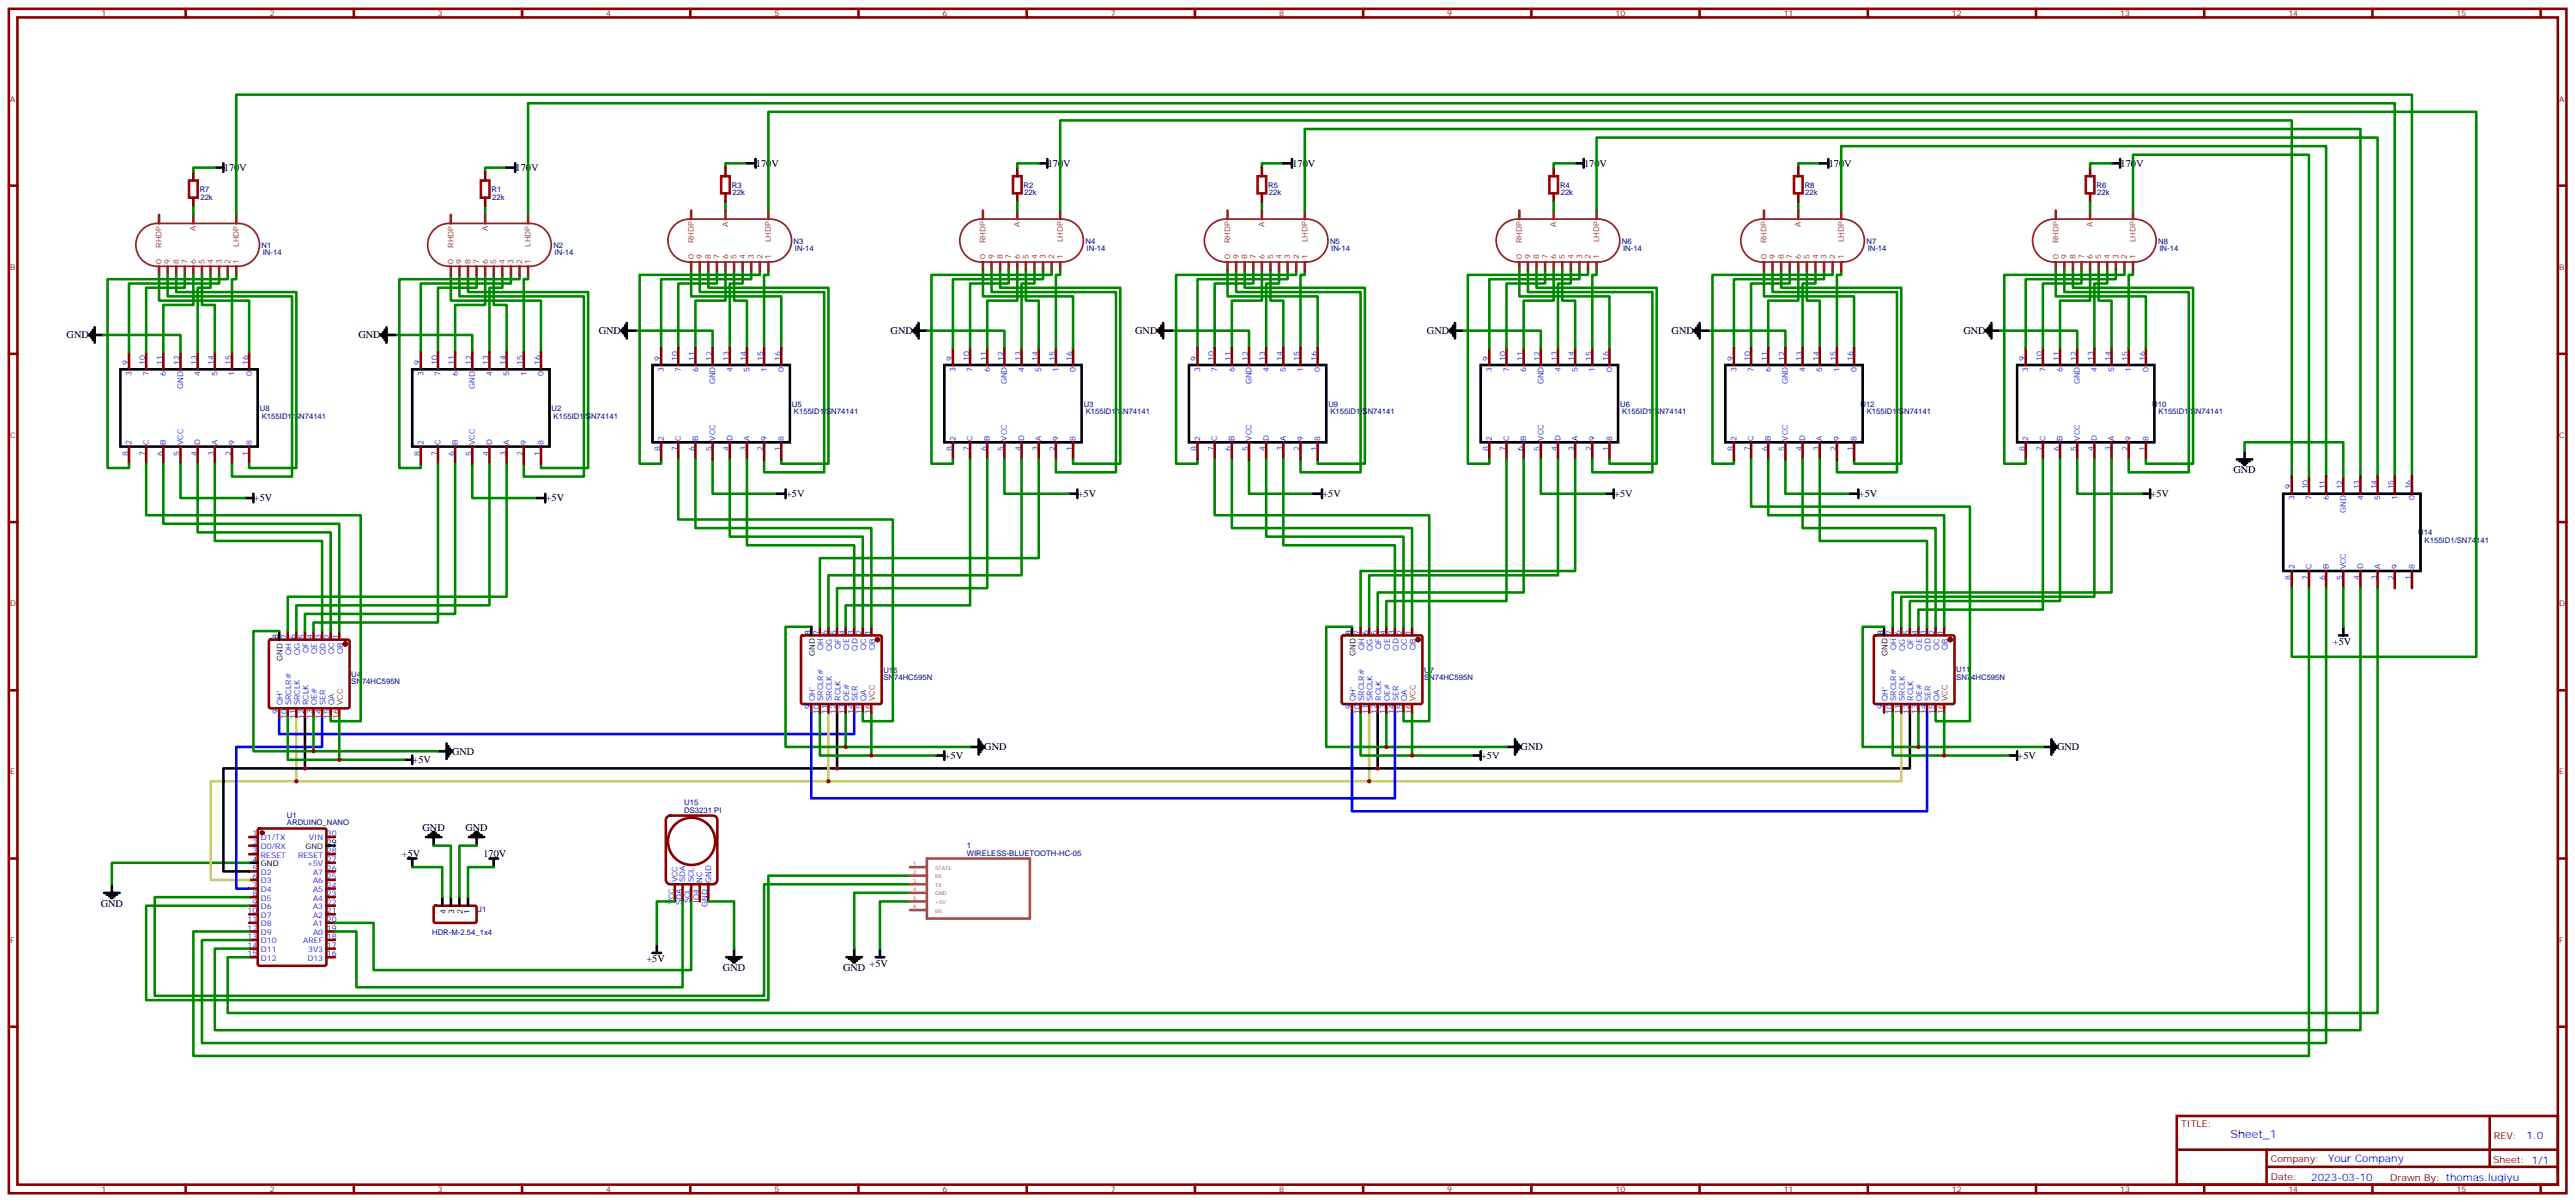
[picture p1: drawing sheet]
<svg xmlns="http://www.w3.org/2000/svg" width="1058mm" height="494mm" viewBox="0 0 1058 494" stroke-linecap="round" stroke-linejoin="round" font-family="sans-serif">
<defs><g id="words">
<text font-size="4.6" fill="#00f" x="916.8" y="467.7">Sheet_1</text>
<g font-size="4.2">
<text x="92" y="70.3">170V</text>
<text x="212" y="70.3">170V</text>
<text x="310.7" y="68.5">170V</text>
<text x="430.7" y="68.5">170V</text>
<text x="531.2" y="68.5">170V</text>
<text x="651.2" y="68.5">170V</text>
<text x="751.7" y="68.5">170V</text>
<text x="871.7" y="68.5">170V</text>
<text x="246.1" y="137.3">GND</text>
<text x="366.1" y="137.3">GND</text>
<text x="466.6" y="137.3">GND</text>
<text x="586.5" y="137.3">GND</text>
<text x="687.1" y="137.3">GND</text>
<text x="807" y="137.3">GND</text>
<text x="27.4" y="139.1">GND</text>
<text x="147.3" y="139.1">GND</text>
<text x="918" y="194.5">GND</text>
<text x="104.4" y="206.1">+5V</text>
<text x="224.3" y="206.1">+5V</text>
<text x="323.1" y="204.4">+5V</text>
<text x="443" y="204.4">+5V</text>
<text x="543.6" y="204.4">+5V</text>
<text x="663.5" y="204.4">+5V</text>
<text x="764.1" y="204.4">+5V</text>
<text x="884" y="204.4">+5V</text>
<text x="959" y="265">+5V</text>
<text x="185.8" y="310.2">GND</text>
<text x="388.3" y="312">+5V</text>
<text x="404.6" y="308.5">GND</text>
<text x="608.8" y="312">+5V</text>
<text x="625.1" y="308.5">GND</text>
<text x="829.3" y="312">+5V</text>
<text x="845.5" y="308.5">GND</text>
<text x="169.6" y="313.7">+5V</text>
<text x="173.7" y="341.6">GND</text>
<text x="191.3" y="341.6">GND</text>
<text x="165.2" y="352.2">+5V</text>
<text x="198.7" y="352.2">170V</text>
<text x="41.4" y="372.6">GND</text>
<text x="265.7" y="395.6">+5V</text>
<text x="297.1" y="399.1">GND</text>
<text x="346.5" y="399.1">GND</text>
<text x="357.4" y="397.3">+5V</text>
</g>
<g font-size="4.2" fill="#00f">
<text x="1038.5" y="468">1.0</text>
<text x="956.9" y="477.5">Your Company</text>
<text x="950" y="485.3">2023-03-10</text>
</g>
<g font-size="3.9" fill="#800">
<text x="896.5" y="463.3">TITLE:</text>
<text x="1025.1" y="468">REV:</text>
<text x="933.4" y="477.5">Company:</text>
<text x="1024.8" y="478.1">Sheet: 1/1</text>
<text x="933.4" y="485.2">Date:</text>
<text x="982.5" y="485.3">Drawn By: thomas.luqiyu</text>
</g>
<g font-size="3.2" fill="#800">
<text x="41.7" y="6.6">1</text>
<text x="110.9" y="6.6">2</text>
<text x="180" y="6.6">3</text>
<text x="249.2" y="6.6">4</text>
<text x="318.3" y="6.6">5</text>
<text x="387.5" y="6.6">6</text>
<text x="456.6" y="6.6">7</text>
<text x="525.7" y="6.6">8</text>
<text x="594.9" y="6.6">9</text>
<text x="664" y="6.6">10</text>
<text x="733.2" y="6.6">11</text>
<text x="802.3" y="6.6">12</text>
<text x="871.5" y="6.6">13</text>
<text x="940.6" y="6.6">14</text>
<text x="1009.8" y="6.6">15</text>
<text x="4.2" y="41.7">A</text>
<text x="1051.9" y="41.7">A</text>
<text x="4.2" y="110.9">B</text>
<text x="1051.9" y="110.9">B</text>
<text x="4.2" y="180">C</text>
<text x="1051.9" y="180">C</text>
<text x="4.2" y="249.2">D</text>
<text x="1051.9" y="249.2">D</text>
<text x="4.2" y="318.3">E</text>
<text x="1051.9" y="318.3">E</text>
<text x="4.2" y="387.5">F</text>
<text x="1051.9" y="387.5">F</text>
<text x="41.7" y="489.9">1</text>
<text x="110.9" y="489.9">2</text>
<text x="180" y="489.9">3</text>
<text x="249.2" y="489.9">4</text>
<text x="318.3" y="489.9">5</text>
<text x="387.5" y="489.9">6</text>
<text x="456.6" y="489.9">7</text>
<text x="525.7" y="489.9">8</text>
<text x="594.9" y="489.9">9</text>
<text x="664" y="489.9">10</text>
<text x="733.2" y="489.9">11</text>
<text x="802.3" y="489.9">12</text>
<text x="871.5" y="489.9">13</text>
<text x="940.6" y="489.9">14</text>
<text x="1009.8" y="489.9">15</text>
</g>
<g font-size="3.2" fill="#000080">
<text x="300.8" y="77.2">R3</text>
<text x="420.8" y="77.2">R2</text>
<text x="521.3" y="77.2">R5</text>
<text x="641.3" y="77.2">R4</text>
<text x="741.8" y="77.2">R8</text>
<text x="861.7" y="77.2">R6</text>
<text x="82.1" y="79">R7</text>
<text x="82.4" y="82.1">22k</text>
<text x="202" y="79">R1</text>
<text x="202.3" y="82.1">22k</text>
<text x="301.1" y="80.3">22k</text>
<text x="421" y="80.3">22k</text>
<text x="521.6" y="80.3">22k</text>
<text x="641.5" y="80.3">22k</text>
<text x="742.1" y="80.3">22k</text>
<text x="862" y="80.3">22k</text>
<text x="107.5" y="101.9">N1</text>
<text x="227.4" y="101.9">N2</text>
<text x="326.2" y="100.1">N3</text>
<text x="446.2" y="100.1">N4</text>
<text x="546.7" y="100.1">N5</text>
<text x="666.7" y="100.1">N6</text>
<text x="767.2" y="100.1">N7</text>
<text x="887.1" y="100.1">N8</text>
<text x="108" y="105">IN-14</text>
<text x="227.9" y="105">IN-14</text>
<text x="326.7" y="103.2">IN-14</text>
<text x="446.7" y="103.2">IN-14</text>
<text x="547.2" y="103.2">IN-14</text>
<text x="667.2" y="103.2">IN-14</text>
<text x="767.7" y="103.2">IN-14</text>
<text x="887.6" y="103.2">IN-14</text>
<text x="325.5" y="167.2">U5</text>
<text x="445.5" y="167.2">U3</text>
<text x="546" y="167.2">U9</text>
<text x="666" y="167.2">U6</text>
<text x="764.7" y="167.2">U12</text>
<text x="884.7" y="167.2">U10</text>
<text x="106.8" y="168.9">U8</text>
<text x="107.6" y="172">K155ID1/SN74141</text>
<text x="226.7" y="168.9">U2</text>
<text x="227.6" y="172">K155ID1/SN74141</text>
<text x="326.4" y="170.3">K155ID1/SN74141</text>
<text x="446.3" y="170.3">K155ID1/SN74141</text>
<text x="546.8" y="170.3">K155ID1/SN74141</text>
<text x="666.8" y="170.3">K155ID1/SN74141</text>
<text x="767.3" y="170.3">K155ID1/SN74141</text>
<text x="887.3" y="170.3">K155ID1/SN74141</text>
<text x="994" y="220.1">U14</text>
<text x="996.6" y="223.2">K155ID1/SN74141</text>
<text x="144.4" y="281.4">SN74HC595N</text>
<text x="144.4" y="278.2">U4</text>
<text x="363.1" y="279.6">SN74HC595N</text>
<text x="363.1" y="276.4">U16</text>
<text x="585.4" y="279.6">SN74HC595N</text>
<text x="585.4" y="276.4">U7</text>
<text x="804.1" y="279.6">SN74HC595N</text>
<text x="804.1" y="276.4">U11</text>
<text x="281.2" y="334.2">DS3231 PI</text>
<text x="281.3" y="331">U15</text>
<text x="118" y="339.2">ARDUINO_NANO</text>
<text x="118" y="336.1">U1</text>
<text x="397.4" y="351.8">WIRELESS-BLUETOOTH-HC-05</text>
<text x="397.4" y="348.7">1</text>
<text x="196.6" y="374.9">J1</text>
<text x="177.6" y="384.1">HDR-M-2.54_1x4</text>
</g>
<g font-size="3.2" fill="#8d2323">
<text x="80.5" y="95.1" transform="rotate(-90 80.5 95.1)">A</text>
<text x="200.5" y="95.1" transform="rotate(-90 200.5 95.1)">A</text>
<text x="299.3" y="93.3" transform="rotate(-90 299.3 93.3)">A</text>
<text x="419.2" y="93.3" transform="rotate(-90 419.2 93.3)">A</text>
<text x="519.7" y="93.3" transform="rotate(-90 519.7 93.3)">A</text>
<text x="639.7" y="93.3" transform="rotate(-90 639.7 93.3)">A</text>
<text x="740.2" y="93.3" transform="rotate(-90 740.2 93.3)">A</text>
<text x="860.2" y="93.3" transform="rotate(-90 860.2 93.3)">A</text>
<text x="66.4" y="101.8" transform="rotate(-90 66.4 101.8)">RHDP</text>
<text x="98.2" y="101.4" transform="rotate(-90 98.2 101.4)">LHDP</text>
<text x="186.4" y="101.8" transform="rotate(-90 186.4 101.8)">RHDP</text>
<text x="218.1" y="101.4" transform="rotate(-90 218.1 101.4)">LHDP</text>
<text x="285.2" y="100.1" transform="rotate(-90 285.2 100.1)">RHDP</text>
<text x="316.9" y="99.6" transform="rotate(-90 316.9 99.6)">LHDP</text>
<text x="405.1" y="100.1" transform="rotate(-90 405.1 100.1)">RHDP</text>
<text x="436.8" y="99.6" transform="rotate(-90 436.8 99.6)">LHDP</text>
<text x="505.6" y="100.1" transform="rotate(-90 505.6 100.1)">RHDP</text>
<text x="537.4" y="99.6" transform="rotate(-90 537.4 99.6)">LHDP</text>
<text x="625.6" y="100.1" transform="rotate(-90 625.6 100.1)">RHDP</text>
<text x="657.3" y="99.6" transform="rotate(-90 657.3 99.6)">LHDP</text>
<text x="726.1" y="100.1" transform="rotate(-90 726.1 100.1)">RHDP</text>
<text x="757.9" y="99.6" transform="rotate(-90 757.9 99.6)">LHDP</text>
<text x="846.1" y="100.1" transform="rotate(-90 846.1 100.1)">RHDP</text>
<text x="877.8" y="99.6" transform="rotate(-90 877.8 99.6)">LHDP</text>
<text x="285.2" y="106.6" transform="rotate(-90 285.2 106.6)">0</text>
<text x="288.7" y="106.6" transform="rotate(-90 288.7 106.6)">9</text>
<text x="292.2" y="106.6" transform="rotate(-90 292.2 106.6)">8</text>
<text x="295.7" y="106.6" transform="rotate(-90 295.7 106.6)">7</text>
<text x="299.3" y="106.6" transform="rotate(-90 299.3 106.6)">6</text>
<text x="302.8" y="106.6" transform="rotate(-90 302.8 106.6)">5</text>
<text x="306.3" y="106.6" transform="rotate(-90 306.3 106.6)">4</text>
<text x="309.8" y="106.6" transform="rotate(-90 309.8 106.6)">3</text>
<text x="313.4" y="106.6" transform="rotate(-90 313.4 106.6)">2</text>
<text x="316.9" y="106.6" transform="rotate(-90 316.9 106.6)">1</text>
<text x="405.1" y="106.6" transform="rotate(-90 405.1 106.6)">0</text>
<text x="408.6" y="106.6" transform="rotate(-90 408.6 106.6)">9</text>
<text x="412.2" y="106.6" transform="rotate(-90 412.2 106.6)">8</text>
<text x="415.7" y="106.6" transform="rotate(-90 415.7 106.6)">7</text>
<text x="419.2" y="106.6" transform="rotate(-90 419.2 106.6)">6</text>
<text x="422.7" y="106.6" transform="rotate(-90 422.7 106.6)">5</text>
<text x="426.3" y="106.6" transform="rotate(-90 426.3 106.6)">4</text>
<text x="429.8" y="106.6" transform="rotate(-90 429.8 106.6)">3</text>
<text x="433.3" y="106.6" transform="rotate(-90 433.3 106.6)">2</text>
<text x="436.8" y="106.6" transform="rotate(-90 436.8 106.6)">1</text>
<text x="505.6" y="106.6" transform="rotate(-90 505.6 106.6)">0</text>
<text x="509.2" y="106.6" transform="rotate(-90 509.2 106.6)">9</text>
<text x="512.7" y="106.6" transform="rotate(-90 512.7 106.6)">8</text>
<text x="516.2" y="106.6" transform="rotate(-90 516.2 106.6)">7</text>
<text x="519.7" y="106.6" transform="rotate(-90 519.7 106.6)">6</text>
<text x="523.3" y="106.6" transform="rotate(-90 523.3 106.6)">5</text>
<text x="526.8" y="106.6" transform="rotate(-90 526.8 106.6)">4</text>
<text x="530.3" y="106.6" transform="rotate(-90 530.3 106.6)">3</text>
<text x="533.9" y="106.6" transform="rotate(-90 533.9 106.6)">2</text>
<text x="537.4" y="106.6" transform="rotate(-90 537.4 106.6)">1</text>
<text x="625.6" y="106.6" transform="rotate(-90 625.6 106.6)">0</text>
<text x="629.1" y="106.6" transform="rotate(-90 629.1 106.6)">9</text>
<text x="632.6" y="106.6" transform="rotate(-90 632.6 106.6)">8</text>
<text x="636.2" y="106.6" transform="rotate(-90 636.2 106.6)">7</text>
<text x="639.7" y="106.6" transform="rotate(-90 639.7 106.6)">6</text>
<text x="643.2" y="106.6" transform="rotate(-90 643.2 106.6)">5</text>
<text x="646.7" y="106.6" transform="rotate(-90 646.7 106.6)">4</text>
<text x="650.3" y="106.6" transform="rotate(-90 650.3 106.6)">3</text>
<text x="653.8" y="106.6" transform="rotate(-90 653.8 106.6)">2</text>
<text x="657.3" y="106.6" transform="rotate(-90 657.3 106.6)">1</text>
<text x="726.1" y="106.6" transform="rotate(-90 726.1 106.6)">0</text>
<text x="729.7" y="106.6" transform="rotate(-90 729.7 106.6)">9</text>
<text x="733.2" y="106.6" transform="rotate(-90 733.2 106.6)">8</text>
<text x="736.7" y="106.6" transform="rotate(-90 736.7 106.6)">7</text>
<text x="740.2" y="106.6" transform="rotate(-90 740.2 106.6)">6</text>
<text x="743.8" y="106.6" transform="rotate(-90 743.8 106.6)">5</text>
<text x="747.3" y="106.6" transform="rotate(-90 747.3 106.6)">4</text>
<text x="750.8" y="106.6" transform="rotate(-90 750.8 106.6)">3</text>
<text x="754.3" y="106.6" transform="rotate(-90 754.3 106.6)">2</text>
<text x="757.9" y="106.6" transform="rotate(-90 757.9 106.6)">1</text>
<text x="846.1" y="106.6" transform="rotate(-90 846.1 106.6)">0</text>
<text x="849.6" y="106.6" transform="rotate(-90 849.6 106.6)">9</text>
<text x="853.1" y="106.6" transform="rotate(-90 853.1 106.6)">8</text>
<text x="856.7" y="106.6" transform="rotate(-90 856.7 106.6)">7</text>
<text x="860.2" y="106.6" transform="rotate(-90 860.2 106.6)">6</text>
<text x="863.7" y="106.6" transform="rotate(-90 863.7 106.6)">5</text>
<text x="867.2" y="106.6" transform="rotate(-90 867.2 106.6)">4</text>
<text x="870.8" y="106.6" transform="rotate(-90 870.8 106.6)">3</text>
<text x="874.3" y="106.6" transform="rotate(-90 874.3 106.6)">2</text>
<text x="877.8" y="106.6" transform="rotate(-90 877.8 106.6)">1</text>
<text x="66.4" y="108.4" transform="rotate(-90 66.4 108.4)">0</text>
<text x="70" y="108.4" transform="rotate(-90 70 108.4)">9</text>
<text x="73.5" y="108.4" transform="rotate(-90 73.5 108.4)">8</text>
<text x="77" y="108.4" transform="rotate(-90 77 108.4)">7</text>
<text x="80.5" y="108.4" transform="rotate(-90 80.5 108.4)">6</text>
<text x="84.1" y="108.4" transform="rotate(-90 84.1 108.4)">5</text>
<text x="87.6" y="108.4" transform="rotate(-90 87.6 108.4)">4</text>
<text x="91.1" y="108.4" transform="rotate(-90 91.1 108.4)">3</text>
<text x="94.7" y="108.4" transform="rotate(-90 94.7 108.4)">2</text>
<text x="98.2" y="108.4" transform="rotate(-90 98.2 108.4)">1</text>
<text x="186.4" y="108.4" transform="rotate(-90 186.4 108.4)">0</text>
<text x="189.9" y="108.4" transform="rotate(-90 189.9 108.4)">9</text>
<text x="193.4" y="108.4" transform="rotate(-90 193.4 108.4)">8</text>
<text x="197" y="108.4" transform="rotate(-90 197 108.4)">7</text>
<text x="200.5" y="108.4" transform="rotate(-90 200.5 108.4)">6</text>
<text x="204" y="108.4" transform="rotate(-90 204 108.4)">5</text>
<text x="207.5" y="108.4" transform="rotate(-90 207.5 108.4)">4</text>
<text x="211.1" y="108.4" transform="rotate(-90 211.1 108.4)">3</text>
<text x="214.6" y="108.4" transform="rotate(-90 214.6 108.4)">2</text>
<text x="218.1" y="108.4" transform="rotate(-90 218.1 108.4)">1</text>
</g>
<g font-size="3.2" fill="#00f">
<text x="271.4" y="148.3" transform="rotate(-90 271.4 148.3)">9</text>
<text x="278.4" y="148.3" transform="rotate(-90 278.4 148.3)">10</text>
<text x="285.5" y="148.3" transform="rotate(-90 285.5 148.3)">11</text>
<text x="292.6" y="148.3" transform="rotate(-90 292.6 148.3)">12</text>
<text x="299.6" y="148.3" transform="rotate(-90 299.6 148.3)">13</text>
<text x="306.7" y="148.3" transform="rotate(-90 306.7 148.3)">14</text>
<text x="313.7" y="148.3" transform="rotate(-90 313.7 148.3)">15</text>
<text x="320.8" y="148.3" transform="rotate(-90 320.8 148.3)">16</text>
<text x="391.3" y="148.3" transform="rotate(-90 391.3 148.3)">9</text>
<text x="398.4" y="148.3" transform="rotate(-90 398.4 148.3)">10</text>
<text x="405.4" y="148.3" transform="rotate(-90 405.4 148.3)">11</text>
<text x="412.5" y="148.3" transform="rotate(-90 412.5 148.3)">12</text>
<text x="419.6" y="148.3" transform="rotate(-90 419.6 148.3)">13</text>
<text x="426.6" y="148.3" transform="rotate(-90 426.6 148.3)">14</text>
<text x="433.7" y="148.3" transform="rotate(-90 433.7 148.3)">15</text>
<text x="440.7" y="148.3" transform="rotate(-90 440.7 148.3)">16</text>
<text x="491.9" y="148.3" transform="rotate(-90 491.9 148.3)">9</text>
<text x="498.9" y="148.3" transform="rotate(-90 498.9 148.3)">10</text>
<text x="506" y="148.3" transform="rotate(-90 506 148.3)">11</text>
<text x="513" y="148.3" transform="rotate(-90 513 148.3)">12</text>
<text x="520.1" y="148.3" transform="rotate(-90 520.1 148.3)">13</text>
<text x="527.2" y="148.3" transform="rotate(-90 527.2 148.3)">14</text>
<text x="534.2" y="148.3" transform="rotate(-90 534.2 148.3)">15</text>
<text x="541.3" y="148.3" transform="rotate(-90 541.3 148.3)">16</text>
<text x="611.8" y="148.3" transform="rotate(-90 611.8 148.3)">9</text>
<text x="618.9" y="148.3" transform="rotate(-90 618.9 148.3)">10</text>
<text x="625.9" y="148.3" transform="rotate(-90 625.9 148.3)">11</text>
<text x="633" y="148.3" transform="rotate(-90 633 148.3)">12</text>
<text x="640" y="148.3" transform="rotate(-90 640 148.3)">13</text>
<text x="647.1" y="148.3" transform="rotate(-90 647.1 148.3)">14</text>
<text x="654.2" y="148.3" transform="rotate(-90 654.2 148.3)">15</text>
<text x="661.2" y="148.3" transform="rotate(-90 661.2 148.3)">16</text>
<text x="712.4" y="148.3" transform="rotate(-90 712.4 148.3)">9</text>
<text x="719.4" y="148.3" transform="rotate(-90 719.4 148.3)">10</text>
<text x="726.5" y="148.3" transform="rotate(-90 726.5 148.3)">11</text>
<text x="733.5" y="148.3" transform="rotate(-90 733.5 148.3)">12</text>
<text x="740.6" y="148.3" transform="rotate(-90 740.6 148.3)">13</text>
<text x="747.6" y="148.3" transform="rotate(-90 747.6 148.3)">14</text>
<text x="754.7" y="148.3" transform="rotate(-90 754.7 148.3)">15</text>
<text x="761.8" y="148.3" transform="rotate(-90 761.8 148.3)">16</text>
<text x="832.3" y="148.3" transform="rotate(-90 832.3 148.3)">9</text>
<text x="839.4" y="148.3" transform="rotate(-90 839.4 148.3)">10</text>
<text x="846.4" y="148.3" transform="rotate(-90 846.4 148.3)">11</text>
<text x="853.5" y="148.3" transform="rotate(-90 853.5 148.3)">12</text>
<text x="860.5" y="148.3" transform="rotate(-90 860.5 148.3)">13</text>
<text x="867.6" y="148.3" transform="rotate(-90 867.6 148.3)">14</text>
<text x="874.6" y="148.3" transform="rotate(-90 874.6 148.3)">15</text>
<text x="881.7" y="148.3" transform="rotate(-90 881.7 148.3)">16</text>
<text x="52.7" y="150" transform="rotate(-90 52.7 150)">9</text>
<text x="54.1" y="154.5" transform="rotate(-90 54.1 154.5)">3</text>
<text x="59.7" y="150" transform="rotate(-90 59.7 150)">10</text>
<text x="61.1" y="154.5" transform="rotate(-90 61.1 154.5)">7</text>
<text x="66.8" y="150" transform="rotate(-90 66.8 150)">11</text>
<text x="68.2" y="154.5" transform="rotate(-90 68.2 154.5)">6</text>
<text x="73.8" y="150" transform="rotate(-90 73.8 150)">12</text>
<text x="80.9" y="150" transform="rotate(-90 80.9 150)">13</text>
<text x="82.3" y="154.5" transform="rotate(-90 82.3 154.5)">4</text>
<text x="87.9" y="150" transform="rotate(-90 87.9 150)">14</text>
<text x="89.4" y="154.5" transform="rotate(-90 89.4 154.5)">5</text>
<text x="95" y="150" transform="rotate(-90 95 150)">15</text>
<text x="96.4" y="154.5" transform="rotate(-90 96.4 154.5)">1</text>
<text x="102.1" y="150" transform="rotate(-90 102.1 150)">16</text>
<text x="103.5" y="154.5" transform="rotate(-90 103.5 154.5)">0</text>
<text x="172.6" y="150" transform="rotate(-90 172.6 150)">9</text>
<text x="174" y="154.5" transform="rotate(-90 174 154.5)">3</text>
<text x="179.7" y="150" transform="rotate(-90 179.7 150)">10</text>
<text x="181.1" y="154.5" transform="rotate(-90 181.1 154.5)">7</text>
<text x="186.7" y="150" transform="rotate(-90 186.7 150)">11</text>
<text x="188.1" y="154.5" transform="rotate(-90 188.1 154.5)">6</text>
<text x="193.8" y="150" transform="rotate(-90 193.8 150)">12</text>
<text x="200.8" y="150" transform="rotate(-90 200.8 150)">13</text>
<text x="202.2" y="154.5" transform="rotate(-90 202.2 154.5)">4</text>
<text x="207.9" y="150" transform="rotate(-90 207.9 150)">14</text>
<text x="209.3" y="154.5" transform="rotate(-90 209.3 154.5)">5</text>
<text x="214.9" y="150" transform="rotate(-90 214.9 150)">15</text>
<text x="216.4" y="154.5" transform="rotate(-90 216.4 154.5)">1</text>
<text x="222" y="150" transform="rotate(-90 222 150)">16</text>
<text x="223.4" y="154.5" transform="rotate(-90 223.4 154.5)">0</text>
<text x="272.8" y="152.8" transform="rotate(-90 272.8 152.8)">3</text>
<text x="279.9" y="152.8" transform="rotate(-90 279.9 152.8)">7</text>
<text x="286.9" y="152.8" transform="rotate(-90 286.9 152.8)">6</text>
<text x="301" y="152.8" transform="rotate(-90 301 152.8)">4</text>
<text x="308.1" y="152.8" transform="rotate(-90 308.1 152.8)">5</text>
<text x="315.1" y="152.8" transform="rotate(-90 315.1 152.8)">1</text>
<text x="322.2" y="152.8" transform="rotate(-90 322.2 152.8)">0</text>
<text x="392.7" y="152.8" transform="rotate(-90 392.7 152.8)">3</text>
<text x="399.8" y="152.8" transform="rotate(-90 399.8 152.8)">7</text>
<text x="406.9" y="152.8" transform="rotate(-90 406.9 152.8)">6</text>
<text x="421" y="152.8" transform="rotate(-90 421 152.8)">4</text>
<text x="428" y="152.8" transform="rotate(-90 428 152.8)">5</text>
<text x="435.1" y="152.8" transform="rotate(-90 435.1 152.8)">1</text>
<text x="442.1" y="152.8" transform="rotate(-90 442.1 152.8)">0</text>
<text x="493.3" y="152.8" transform="rotate(-90 493.3 152.8)">3</text>
<text x="500.3" y="152.8" transform="rotate(-90 500.3 152.8)">7</text>
<text x="507.4" y="152.8" transform="rotate(-90 507.4 152.8)">6</text>
<text x="521.5" y="152.8" transform="rotate(-90 521.5 152.8)">4</text>
<text x="528.6" y="152.8" transform="rotate(-90 528.6 152.8)">5</text>
<text x="535.6" y="152.8" transform="rotate(-90 535.6 152.8)">1</text>
<text x="542.7" y="152.8" transform="rotate(-90 542.7 152.8)">0</text>
<text x="613.2" y="152.8" transform="rotate(-90 613.2 152.8)">3</text>
<text x="620.3" y="152.8" transform="rotate(-90 620.3 152.8)">7</text>
<text x="627.3" y="152.8" transform="rotate(-90 627.3 152.8)">6</text>
<text x="641.5" y="152.8" transform="rotate(-90 641.5 152.8)">4</text>
<text x="648.5" y="152.8" transform="rotate(-90 648.5 152.8)">5</text>
<text x="655.6" y="152.8" transform="rotate(-90 655.6 152.8)">1</text>
<text x="662.6" y="152.8" transform="rotate(-90 662.6 152.8)">0</text>
<text x="713.8" y="152.8" transform="rotate(-90 713.8 152.8)">3</text>
<text x="720.8" y="152.8" transform="rotate(-90 720.8 152.8)">7</text>
<text x="727.9" y="152.8" transform="rotate(-90 727.9 152.8)">6</text>
<text x="742" y="152.8" transform="rotate(-90 742 152.8)">4</text>
<text x="749.1" y="152.8" transform="rotate(-90 749.1 152.8)">5</text>
<text x="756.1" y="152.8" transform="rotate(-90 756.1 152.8)">1</text>
<text x="763.2" y="152.8" transform="rotate(-90 763.2 152.8)">0</text>
<text x="833.7" y="152.8" transform="rotate(-90 833.7 152.8)">3</text>
<text x="840.8" y="152.8" transform="rotate(-90 840.8 152.8)">7</text>
<text x="847.8" y="152.8" transform="rotate(-90 847.8 152.8)">6</text>
<text x="861.9" y="152.8" transform="rotate(-90 861.9 152.8)">4</text>
<text x="869" y="152.8" transform="rotate(-90 869 152.8)">5</text>
<text x="876.1" y="152.8" transform="rotate(-90 876.1 152.8)">1</text>
<text x="883.1" y="152.8" transform="rotate(-90 883.1 152.8)">0</text>
<text x="75.2" y="159.8" transform="rotate(-90 75.2 159.8)">GND</text>
<text x="195.2" y="159.8" transform="rotate(-90 195.2 159.8)">GND</text>
<text x="294" y="158" transform="rotate(-90 294 158)">GND</text>
<text x="413.9" y="158" transform="rotate(-90 413.9 158)">GND</text>
<text x="514.5" y="158" transform="rotate(-90 514.5 158)">GND</text>
<text x="634.4" y="158" transform="rotate(-90 634.4 158)">GND</text>
<text x="734.9" y="158" transform="rotate(-90 734.9 158)">GND</text>
<text x="854.9" y="158" transform="rotate(-90 854.9 158)">GND</text>
<text x="54.1" y="182.8" transform="rotate(-90 54.1 182.8)">2</text>
<text x="61.1" y="182.8" transform="rotate(-90 61.1 182.8)">C</text>
<text x="68.2" y="182.8" transform="rotate(-90 68.2 182.8)">B</text>
<text x="75.2" y="182.8" transform="rotate(-90 75.2 182.8)">VCC</text>
<text x="82.3" y="182.8" transform="rotate(-90 82.3 182.8)">D</text>
<text x="89.4" y="182.8" transform="rotate(-90 89.4 182.8)">A</text>
<text x="96.4" y="182.8" transform="rotate(-90 96.4 182.8)">9</text>
<text x="103.5" y="182.8" transform="rotate(-90 103.5 182.8)">8</text>
<text x="174" y="182.8" transform="rotate(-90 174 182.8)">2</text>
<text x="181.1" y="182.8" transform="rotate(-90 181.1 182.8)">C</text>
<text x="188.1" y="182.8" transform="rotate(-90 188.1 182.8)">B</text>
<text x="195.2" y="182.8" transform="rotate(-90 195.2 182.8)">VCC</text>
<text x="202.2" y="182.8" transform="rotate(-90 202.2 182.8)">D</text>
<text x="209.3" y="182.8" transform="rotate(-90 209.3 182.8)">A</text>
<text x="216.4" y="182.8" transform="rotate(-90 216.4 182.8)">9</text>
<text x="223.4" y="182.8" transform="rotate(-90 223.4 182.8)">8</text>
<text x="271.4" y="185.6" transform="rotate(-90 271.4 185.6)">8</text>
<text x="272.8" y="181.1" transform="rotate(-90 272.8 181.1)">2</text>
<text x="278.4" y="185.6" transform="rotate(-90 278.4 185.6)">7</text>
<text x="279.9" y="181.1" transform="rotate(-90 279.9 181.1)">C</text>
<text x="285.5" y="185.6" transform="rotate(-90 285.5 185.6)">6</text>
<text x="286.9" y="181.1" transform="rotate(-90 286.9 181.1)">B</text>
<text x="292.6" y="185.6" transform="rotate(-90 292.6 185.6)">5</text>
<text x="294" y="181.1" transform="rotate(-90 294 181.1)">VCC</text>
<text x="299.6" y="185.6" transform="rotate(-90 299.6 185.6)">4</text>
<text x="301" y="181.1" transform="rotate(-90 301 181.1)">D</text>
<text x="306.7" y="185.6" transform="rotate(-90 306.7 185.6)">3</text>
<text x="308.1" y="181.1" transform="rotate(-90 308.1 181.1)">A</text>
<text x="313.7" y="185.6" transform="rotate(-90 313.7 185.6)">2</text>
<text x="315.1" y="181.1" transform="rotate(-90 315.1 181.1)">9</text>
<text x="320.8" y="185.6" transform="rotate(-90 320.8 185.6)">1</text>
<text x="322.2" y="181.1" transform="rotate(-90 322.2 181.1)">8</text>
<text x="391.3" y="185.6" transform="rotate(-90 391.3 185.6)">8</text>
<text x="392.7" y="181.1" transform="rotate(-90 392.7 181.1)">2</text>
<text x="398.4" y="185.6" transform="rotate(-90 398.4 185.6)">7</text>
<text x="399.8" y="181.1" transform="rotate(-90 399.8 181.1)">C</text>
<text x="405.4" y="185.6" transform="rotate(-90 405.4 185.6)">6</text>
<text x="406.9" y="181.1" transform="rotate(-90 406.9 181.1)">B</text>
<text x="412.5" y="185.6" transform="rotate(-90 412.5 185.6)">5</text>
<text x="413.9" y="181.1" transform="rotate(-90 413.9 181.1)">VCC</text>
<text x="419.6" y="185.6" transform="rotate(-90 419.6 185.6)">4</text>
<text x="421" y="181.1" transform="rotate(-90 421 181.1)">D</text>
<text x="426.6" y="185.6" transform="rotate(-90 426.6 185.6)">3</text>
<text x="428" y="181.1" transform="rotate(-90 428 181.1)">A</text>
<text x="433.7" y="185.6" transform="rotate(-90 433.7 185.6)">2</text>
<text x="435.1" y="181.1" transform="rotate(-90 435.1 181.1)">9</text>
<text x="440.7" y="185.6" transform="rotate(-90 440.7 185.6)">1</text>
<text x="442.1" y="181.1" transform="rotate(-90 442.1 181.1)">8</text>
<text x="491.9" y="185.6" transform="rotate(-90 491.9 185.6)">8</text>
<text x="493.3" y="181.1" transform="rotate(-90 493.3 181.1)">2</text>
<text x="498.9" y="185.6" transform="rotate(-90 498.9 185.6)">7</text>
<text x="500.3" y="181.1" transform="rotate(-90 500.3 181.1)">C</text>
<text x="506" y="185.6" transform="rotate(-90 506 185.6)">6</text>
<text x="507.4" y="181.1" transform="rotate(-90 507.4 181.1)">B</text>
<text x="513" y="185.6" transform="rotate(-90 513 185.6)">5</text>
<text x="514.5" y="181.1" transform="rotate(-90 514.5 181.1)">VCC</text>
<text x="520.1" y="185.6" transform="rotate(-90 520.1 185.6)">4</text>
<text x="521.5" y="181.1" transform="rotate(-90 521.5 181.1)">D</text>
<text x="527.2" y="185.6" transform="rotate(-90 527.2 185.6)">3</text>
<text x="528.6" y="181.1" transform="rotate(-90 528.6 181.1)">A</text>
<text x="534.2" y="185.6" transform="rotate(-90 534.2 185.6)">2</text>
<text x="535.6" y="181.1" transform="rotate(-90 535.6 181.1)">9</text>
<text x="541.3" y="185.6" transform="rotate(-90 541.3 185.6)">1</text>
<text x="542.7" y="181.1" transform="rotate(-90 542.7 181.1)">8</text>
<text x="611.8" y="185.6" transform="rotate(-90 611.8 185.6)">8</text>
<text x="613.2" y="181.1" transform="rotate(-90 613.2 181.1)">2</text>
<text x="618.9" y="185.6" transform="rotate(-90 618.9 185.6)">7</text>
<text x="620.3" y="181.1" transform="rotate(-90 620.3 181.1)">C</text>
<text x="625.9" y="185.6" transform="rotate(-90 625.9 185.6)">6</text>
<text x="627.3" y="181.1" transform="rotate(-90 627.3 181.1)">B</text>
<text x="633" y="185.6" transform="rotate(-90 633 185.6)">5</text>
<text x="634.4" y="181.1" transform="rotate(-90 634.4 181.1)">VCC</text>
<text x="640" y="185.6" transform="rotate(-90 640 185.6)">4</text>
<text x="641.5" y="181.1" transform="rotate(-90 641.5 181.1)">D</text>
<text x="647.1" y="185.6" transform="rotate(-90 647.1 185.6)">3</text>
<text x="648.5" y="181.1" transform="rotate(-90 648.5 181.1)">A</text>
<text x="654.2" y="185.6" transform="rotate(-90 654.2 185.6)">2</text>
<text x="655.6" y="181.1" transform="rotate(-90 655.6 181.1)">9</text>
<text x="661.2" y="185.6" transform="rotate(-90 661.2 185.6)">1</text>
<text x="662.6" y="181.1" transform="rotate(-90 662.6 181.1)">8</text>
<text x="712.4" y="185.6" transform="rotate(-90 712.4 185.6)">8</text>
<text x="713.8" y="181.1" transform="rotate(-90 713.8 181.1)">2</text>
<text x="719.4" y="185.6" transform="rotate(-90 719.4 185.6)">7</text>
<text x="720.8" y="181.1" transform="rotate(-90 720.8 181.1)">C</text>
<text x="726.5" y="185.6" transform="rotate(-90 726.5 185.6)">6</text>
<text x="727.9" y="181.1" transform="rotate(-90 727.9 181.1)">B</text>
<text x="733.5" y="185.6" transform="rotate(-90 733.5 185.6)">5</text>
<text x="734.9" y="181.1" transform="rotate(-90 734.9 181.1)">VCC</text>
<text x="740.6" y="185.6" transform="rotate(-90 740.6 185.6)">4</text>
<text x="742" y="181.1" transform="rotate(-90 742 181.1)">D</text>
<text x="747.6" y="185.6" transform="rotate(-90 747.6 185.6)">3</text>
<text x="749.1" y="181.1" transform="rotate(-90 749.1 181.1)">A</text>
<text x="754.7" y="185.6" transform="rotate(-90 754.7 185.6)">2</text>
<text x="756.1" y="181.1" transform="rotate(-90 756.1 181.1)">9</text>
<text x="761.8" y="185.6" transform="rotate(-90 761.8 185.6)">1</text>
<text x="763.2" y="181.1" transform="rotate(-90 763.2 181.1)">8</text>
<text x="832.3" y="185.6" transform="rotate(-90 832.3 185.6)">8</text>
<text x="833.7" y="181.1" transform="rotate(-90 833.7 181.1)">2</text>
<text x="839.4" y="185.6" transform="rotate(-90 839.4 185.6)">7</text>
<text x="840.8" y="181.1" transform="rotate(-90 840.8 181.1)">C</text>
<text x="846.4" y="185.6" transform="rotate(-90 846.4 185.6)">6</text>
<text x="847.8" y="181.1" transform="rotate(-90 847.8 181.1)">B</text>
<text x="853.5" y="185.6" transform="rotate(-90 853.5 185.6)">5</text>
<text x="854.9" y="181.1" transform="rotate(-90 854.9 181.1)">VCC</text>
<text x="860.5" y="185.6" transform="rotate(-90 860.5 185.6)">4</text>
<text x="861.9" y="181.1" transform="rotate(-90 861.9 181.1)">D</text>
<text x="867.6" y="185.6" transform="rotate(-90 867.6 185.6)">3</text>
<text x="869" y="181.1" transform="rotate(-90 869 181.1)">A</text>
<text x="874.6" y="185.6" transform="rotate(-90 874.6 185.6)">2</text>
<text x="876.1" y="181.1" transform="rotate(-90 876.1 181.1)">9</text>
<text x="881.7" y="185.6" transform="rotate(-90 881.7 185.6)">1</text>
<text x="883.1" y="181.1" transform="rotate(-90 883.1 181.1)">8</text>
<text x="52.7" y="187.3" transform="rotate(-90 52.7 187.3)">8</text>
<text x="59.7" y="187.3" transform="rotate(-90 59.7 187.3)">7</text>
<text x="66.8" y="187.3" transform="rotate(-90 66.8 187.3)">6</text>
<text x="73.8" y="187.3" transform="rotate(-90 73.8 187.3)">5</text>
<text x="80.9" y="187.3" transform="rotate(-90 80.9 187.3)">4</text>
<text x="87.9" y="187.3" transform="rotate(-90 87.9 187.3)">3</text>
<text x="95" y="187.3" transform="rotate(-90 95 187.3)">2</text>
<text x="102.1" y="187.3" transform="rotate(-90 102.1 187.3)">1</text>
<text x="172.6" y="187.3" transform="rotate(-90 172.6 187.3)">8</text>
<text x="179.7" y="187.3" transform="rotate(-90 179.7 187.3)">7</text>
<text x="186.7" y="187.3" transform="rotate(-90 186.7 187.3)">6</text>
<text x="193.8" y="187.3" transform="rotate(-90 193.8 187.3)">5</text>
<text x="200.8" y="187.3" transform="rotate(-90 200.8 187.3)">4</text>
<text x="207.9" y="187.3" transform="rotate(-90 207.9 187.3)">3</text>
<text x="214.9" y="187.3" transform="rotate(-90 214.9 187.3)">2</text>
<text x="222" y="187.3" transform="rotate(-90 222 187.3)">1</text>
<text x="941.7" y="201.2" transform="rotate(-90 941.7 201.2)">9</text>
<text x="948.7" y="201.2" transform="rotate(-90 948.7 201.2)">10</text>
<text x="955.8" y="201.2" transform="rotate(-90 955.8 201.2)">11</text>
<text x="962.8" y="201.2" transform="rotate(-90 962.8 201.2)">12</text>
<text x="969.9" y="201.2" transform="rotate(-90 969.9 201.2)">13</text>
<text x="976.9" y="201.2" transform="rotate(-90 976.9 201.2)">14</text>
<text x="984" y="201.2" transform="rotate(-90 984 201.2)">15</text>
<text x="991.1" y="201.2" transform="rotate(-90 991.1 201.2)">16</text>
<text x="943.1" y="205.7" transform="rotate(-90 943.1 205.7)">3</text>
<text x="950.1" y="205.7" transform="rotate(-90 950.1 205.7)">7</text>
<text x="957.2" y="205.7" transform="rotate(-90 957.2 205.7)">6</text>
<text x="971.3" y="205.7" transform="rotate(-90 971.3 205.7)">4</text>
<text x="978.4" y="205.7" transform="rotate(-90 978.4 205.7)">5</text>
<text x="985.4" y="205.7" transform="rotate(-90 985.4 205.7)">1</text>
<text x="992.5" y="205.7" transform="rotate(-90 992.5 205.7)">0</text>
<text x="964.2" y="210.9" transform="rotate(-90 964.2 210.9)">GND</text>
<text x="943.1" y="234" transform="rotate(-90 943.1 234)">2</text>
<text x="950.1" y="234" transform="rotate(-90 950.1 234)">C</text>
<text x="957.2" y="234" transform="rotate(-90 957.2 234)">B</text>
<text x="964.2" y="234" transform="rotate(-90 964.2 234)">VCC</text>
<text x="971.3" y="234" transform="rotate(-90 971.3 234)">D</text>
<text x="978.4" y="234" transform="rotate(-90 978.4 234)">A</text>
<text x="985.4" y="234" transform="rotate(-90 985.4 234)">9</text>
<text x="992.5" y="234" transform="rotate(-90 992.5 234)">8</text>
<text x="941.7" y="238.5" transform="rotate(-90 941.7 238.5)">8</text>
<text x="948.7" y="238.5" transform="rotate(-90 948.7 238.5)">7</text>
<text x="955.8" y="238.5" transform="rotate(-90 955.8 238.5)">6</text>
<text x="962.8" y="238.5" transform="rotate(-90 962.8 238.5)">5</text>
<text x="969.9" y="238.5" transform="rotate(-90 969.9 238.5)">4</text>
<text x="976.9" y="238.5" transform="rotate(-90 976.9 238.5)">3</text>
<text x="984" y="238.5" transform="rotate(-90 984 238.5)">2</text>
<text x="991.1" y="238.5" transform="rotate(-90 991.1 238.5)">1</text>
<text x="117.9" y="262.7" transform="rotate(-90 117.9 262.7)">7</text>
<text x="121.5" y="262.7" transform="rotate(-90 121.5 262.7)">6</text>
<text x="125" y="262.7" transform="rotate(-90 125 262.7)">5</text>
<text x="128.5" y="262.7" transform="rotate(-90 128.5 262.7)">4</text>
<text x="132" y="262.7" transform="rotate(-90 132 262.7)">3</text>
<text x="135.6" y="262.7" transform="rotate(-90 135.6 262.7)">2</text>
<text x="139.1" y="262.7" transform="rotate(-90 139.1 262.7)">1</text>
<text x="336.7" y="261" transform="rotate(-90 336.7 261)">7</text>
<text x="340.2" y="261" transform="rotate(-90 340.2 261)">6</text>
<text x="343.7" y="261" transform="rotate(-90 343.7 261)">5</text>
<text x="347.2" y="261" transform="rotate(-90 347.2 261)">4</text>
<text x="350.8" y="261" transform="rotate(-90 350.8 261)">3</text>
<text x="354.3" y="261" transform="rotate(-90 354.3 261)">2</text>
<text x="357.8" y="261" transform="rotate(-90 357.8 261)">1</text>
<text x="558.9" y="261" transform="rotate(-90 558.9 261)">7</text>
<text x="562.4" y="261" transform="rotate(-90 562.4 261)">6</text>
<text x="566" y="261" transform="rotate(-90 566 261)">5</text>
<text x="569.5" y="261" transform="rotate(-90 569.5 261)">4</text>
<text x="573" y="261" transform="rotate(-90 573 261)">3</text>
<text x="576.5" y="261" transform="rotate(-90 576.5 261)">2</text>
<text x="580.1" y="261" transform="rotate(-90 580.1 261)">1</text>
<text x="777.6" y="261" transform="rotate(-90 777.6 261)">7</text>
<text x="781.2" y="261" transform="rotate(-90 781.2 261)">6</text>
<text x="784.7" y="261" transform="rotate(-90 784.7 261)">5</text>
<text x="788.2" y="261" transform="rotate(-90 788.2 261)">4</text>
<text x="791.7" y="261" transform="rotate(-90 791.7 261)">3</text>
<text x="795.3" y="261" transform="rotate(-90 795.3 261)">2</text>
<text x="798.8" y="261" transform="rotate(-90 798.8 261)">1</text>
<text x="119.7" y="269.1" transform="rotate(-90 119.7 269.1)">QH</text>
<text x="123.2" y="269.2" transform="rotate(-90 123.2 269.2)">QG</text>
<text x="126.8" y="268.6" transform="rotate(-90 126.8 268.6)">QF</text>
<text x="130.3" y="268.7" transform="rotate(-90 130.3 268.7)">QE</text>
<text x="133.8" y="269.2" transform="rotate(-90 133.8 269.2)">QD</text>
<text x="137.3" y="268.9" transform="rotate(-90 137.3 268.9)">QC</text>
<text x="140.9" y="268.9" transform="rotate(-90 140.9 268.9)">QB</text>
<text x="338.4" y="267.3" transform="rotate(-90 338.4 267.3)">QH</text>
<text x="341.9" y="267.4" transform="rotate(-90 341.9 267.4)">QG</text>
<text x="345.5" y="266.8" transform="rotate(-90 345.5 266.8)">QF</text>
<text x="349" y="267" transform="rotate(-90 349 267)">QE</text>
<text x="352.5" y="267.4" transform="rotate(-90 352.5 267.4)">QD</text>
<text x="356.1" y="267.2" transform="rotate(-90 356.1 267.2)">QC</text>
<text x="359.6" y="267.1" transform="rotate(-90 359.6 267.1)">QB</text>
<text x="560.7" y="267.3" transform="rotate(-90 560.7 267.3)">QH</text>
<text x="564.2" y="267.4" transform="rotate(-90 564.2 267.4)">QG</text>
<text x="567.7" y="266.8" transform="rotate(-90 567.7 266.8)">QF</text>
<text x="571.3" y="267" transform="rotate(-90 571.3 267)">QE</text>
<text x="574.8" y="267.4" transform="rotate(-90 574.8 267.4)">QD</text>
<text x="578.3" y="267.2" transform="rotate(-90 578.3 267.2)">QC</text>
<text x="581.8" y="267.1" transform="rotate(-90 581.8 267.1)">QB</text>
<text x="779.4" y="267.3" transform="rotate(-90 779.4 267.3)">QH</text>
<text x="782.9" y="267.4" transform="rotate(-90 782.9 267.4)">QG</text>
<text x="786.4" y="266.8" transform="rotate(-90 786.4 266.8)">QF</text>
<text x="790" y="267" transform="rotate(-90 790 267)">QE</text>
<text x="793.5" y="267.4" transform="rotate(-90 793.5 267.4)">QD</text>
<text x="797" y="267.2" transform="rotate(-90 797 267.2)">QC</text>
<text x="800.6" y="267.1" transform="rotate(-90 800.6 267.1)">QB</text>
<text x="114.4" y="293.3" transform="rotate(-90 114.4 293.3)">9</text>
<text x="116.2" y="289.8" transform="rotate(-90 116.2 289.8)">QH'</text>
<text x="119.7" y="289.8" transform="rotate(-90 119.7 289.8)">SRCLR#</text>
<text x="123.2" y="289.8" transform="rotate(-90 123.2 289.8)">SRCLK</text>
<text x="126.8" y="289.8" transform="rotate(-90 126.8 289.8)">RCLK</text>
<text x="130.3" y="289.8" transform="rotate(-90 130.3 289.8)">OE#</text>
<text x="133.8" y="289.8" transform="rotate(-90 133.8 289.8)">SER</text>
<text x="137.3" y="289.8" transform="rotate(-90 137.3 289.8)">QA</text>
<text x="333.1" y="291.6" transform="rotate(-90 333.1 291.6)">9</text>
<text x="334.9" y="288.1" transform="rotate(-90 334.9 288.1)">QH'</text>
<text x="336.7" y="293.6" transform="rotate(-90 336.7 293.6)">10</text>
<text x="338.4" y="288.1" transform="rotate(-90 338.4 288.1)">SRCLR#</text>
<text x="340.2" y="293.6" transform="rotate(-90 340.2 293.6)">11</text>
<text x="341.9" y="288.1" transform="rotate(-90 341.9 288.1)">SRCLK</text>
<text x="343.7" y="293.6" transform="rotate(-90 343.7 293.6)">12</text>
<text x="345.5" y="288.1" transform="rotate(-90 345.5 288.1)">RCLK</text>
<text x="347.2" y="293.6" transform="rotate(-90 347.2 293.6)">13</text>
<text x="349" y="288.1" transform="rotate(-90 349 288.1)">OE#</text>
<text x="350.8" y="293.6" transform="rotate(-90 350.8 293.6)">14</text>
<text x="352.5" y="288.1" transform="rotate(-90 352.5 288.1)">SER</text>
<text x="354.3" y="293.6" transform="rotate(-90 354.3 293.6)">15</text>
<text x="356.1" y="288.1" transform="rotate(-90 356.1 288.1)">QA</text>
<text x="555.4" y="291.6" transform="rotate(-90 555.4 291.6)">9</text>
<text x="557.1" y="288.1" transform="rotate(-90 557.1 288.1)">QH'</text>
<text x="558.9" y="293.6" transform="rotate(-90 558.9 293.6)">10</text>
<text x="560.7" y="288.1" transform="rotate(-90 560.7 288.1)">SRCLR#</text>
<text x="562.4" y="293.6" transform="rotate(-90 562.4 293.6)">11</text>
<text x="564.2" y="288.1" transform="rotate(-90 564.2 288.1)">SRCLK</text>
<text x="566" y="293.6" transform="rotate(-90 566 293.6)">12</text>
<text x="567.7" y="288.1" transform="rotate(-90 567.7 288.1)">RCLK</text>
<text x="569.5" y="293.6" transform="rotate(-90 569.5 293.6)">13</text>
<text x="571.3" y="288.1" transform="rotate(-90 571.3 288.1)">OE#</text>
<text x="573" y="293.6" transform="rotate(-90 573 293.6)">14</text>
<text x="574.8" y="288.1" transform="rotate(-90 574.8 288.1)">SER</text>
<text x="576.5" y="293.6" transform="rotate(-90 576.5 293.6)">15</text>
<text x="578.3" y="288.1" transform="rotate(-90 578.3 288.1)">QA</text>
<text x="774.1" y="291.6" transform="rotate(-90 774.1 291.6)">9</text>
<text x="775.9" y="288.1" transform="rotate(-90 775.9 288.1)">QH'</text>
<text x="777.6" y="293.6" transform="rotate(-90 777.6 293.6)">10</text>
<text x="779.4" y="288.1" transform="rotate(-90 779.4 288.1)">SRCLR#</text>
<text x="781.2" y="293.6" transform="rotate(-90 781.2 293.6)">11</text>
<text x="782.9" y="288.1" transform="rotate(-90 782.9 288.1)">SRCLK</text>
<text x="784.7" y="293.6" transform="rotate(-90 784.7 293.6)">12</text>
<text x="786.4" y="288.1" transform="rotate(-90 786.4 288.1)">RCLK</text>
<text x="788.2" y="293.6" transform="rotate(-90 788.2 293.6)">13</text>
<text x="790" y="288.1" transform="rotate(-90 790 288.1)">OE#</text>
<text x="791.7" y="293.6" transform="rotate(-90 791.7 293.6)">14</text>
<text x="793.5" y="288.1" transform="rotate(-90 793.5 288.1)">SER</text>
<text x="795.3" y="293.6" transform="rotate(-90 795.3 293.6)">15</text>
<text x="797" y="288.1" transform="rotate(-90 797 288.1)">QA</text>
<text x="117.9" y="295.4" transform="rotate(-90 117.9 295.4)">10</text>
<text x="121.5" y="295.4" transform="rotate(-90 121.5 295.4)">11</text>
<text x="125" y="295.4" transform="rotate(-90 125 295.4)">12</text>
<text x="128.5" y="295.4" transform="rotate(-90 128.5 295.4)">13</text>
<text x="132" y="295.4" transform="rotate(-90 132 295.4)">14</text>
<text x="135.6" y="295.4" transform="rotate(-90 135.6 295.4)">15</text>
<text x="103.7" y="343.7">1</text>
<text x="103.7" y="347.2">2</text>
<text x="107.2" y="345.5">D1/TX</text>
<text x="127" y="345.5">VIN</text>
<text x="134.3" y="343.7">30</text>
<text x="103.7" y="350.8">3</text>
<text x="107.2" y="349">D0/RX</text>
<text x="107.2" y="352.5">RESET</text>
<text x="122.5" y="352.5">RESET</text>
<text x="134.3" y="350.8">28</text>
<text x="103.7" y="357.8">5</text>
<text x="107.2" y="359.6">D2</text>
<text x="126.1" y="356.1">+5V</text>
<text x="128.7" y="359.6">A7</text>
<text x="134.3" y="357.8">26</text>
<text x="134.3" y="354.3">27</text>
<text x="103.7" y="361.4">6</text>
<text x="103.7" y="364.9">7</text>
<text x="107.2" y="363.1">D3</text>
<text x="128.7" y="363.1">A6</text>
<text x="134.3" y="364.9">24</text>
<text x="134.3" y="361.4">25</text>
<text x="278.5" y="362.7" transform="rotate(-90 278.5 362.7)">VCC</text>
<text x="281.6" y="362.7" transform="rotate(-90 281.6 362.7)">SDA</text>
<text x="285.2" y="362.7" transform="rotate(-90 285.2 362.7)">SCL</text>
<text x="288.7" y="362.9" transform="rotate(-90 288.7 362.9)">NC</text>
<text x="292.3" y="362.9" transform="rotate(-90 292.3 362.9)">GND</text>
<text x="103.7" y="368.4">8</text>
<text x="103.7" y="371.9">9</text>
<text x="107.2" y="366.6">D4</text>
<text x="107.2" y="370.2">D5</text>
<text x="128.7" y="370.2">A4</text>
<text x="128.7" y="366.6">A5</text>
<text x="134.3" y="371.9">22</text>
<text x="134.3" y="368.4">23</text>
<text x="277" y="371.7" transform="rotate(-90 277 371.7)">VCC</text>
<text x="280.2" y="371.9" transform="rotate(-90 280.2 371.9)">SDA</text>
<text x="283.7" y="371.3" transform="rotate(-90 283.7 371.3)">SCL</text>
<text x="287.3" y="371.2" transform="rotate(-90 287.3 371.2)">IO4</text>
<text x="101.7" y="375.5">10</text>
<text x="107.2" y="373.7">D6</text>
<text x="107.2" y="377.2">D7</text>
<text x="128.7" y="377.2">A2</text>
<text x="128.7" y="373.7">A3</text>
<text x="134.3" y="375.5">21</text>
<text x="290.8" y="372.6" transform="rotate(-90 290.8 372.6)">GND</text>
<text x="101.7" y="379">11</text>
<text x="101.7" y="382.5">12</text>
<text x="107.2" y="380.8">D8</text>
<text x="128.7" y="380.8">A1</text>
<text x="134.3" y="382.5">19</text>
<text x="134.3" y="379">20</text>
<text x="101.7" y="386">13</text>
<text x="101.7" y="389.6">14</text>
<text x="107.2" y="384.3">D9</text>
<text x="107.2" y="387.8">D10</text>
<text x="124.7" y="387.8">AREF</text>
<text x="128.7" y="384.3">A0</text>
<text x="134.3" y="389.6">17</text>
<text x="134.3" y="386">18</text>
<text x="101.7" y="393.1">15</text>
<text x="107.2" y="391.3">D11</text>
<text x="107.2" y="394.9">D12</text>
<text x="126.4" y="394.9">D13</text>
<text x="126.7" y="391.3">3V3</text>
<text x="134.3" y="393.1">16</text>
</g>
<g font-size="3.2">
<text x="114.4" y="262.7" transform="rotate(-90 114.4 262.7)">8</text>
<text x="333.1" y="261" transform="rotate(-90 333.1 261)">8</text>
<text x="555.4" y="261" transform="rotate(-90 555.4 261)">8</text>
<text x="774.1" y="261" transform="rotate(-90 774.1 261)">8</text>
<text x="334.9" y="269.7" transform="rotate(-90 334.9 269.7)">GND</text>
<text x="557.1" y="269.7" transform="rotate(-90 557.1 269.7)">GND</text>
<text x="775.9" y="269.7" transform="rotate(-90 775.9 269.7)">GND</text>
<text x="116.2" y="271.5" transform="rotate(-90 116.2 271.5)">GND</text>
<text x="134.3" y="347.2">29</text>
<text x="125.6" y="349">GND</text>
<text x="103.7" y="354.3">4</text>
<text x="107.2" y="356.1">GND</text>
<text x="183.2" y="375.6" transform="rotate(-90 183.2 375.6)">4</text>
<text x="186.7" y="375.6" transform="rotate(-90 186.7 375.6)">3</text>
<text x="190.3" y="375.6" transform="rotate(-90 190.3 375.6)">2</text>
<text x="193.1" y="375.6" transform="rotate(-90 193.1 375.6)">1</text>
</g>
<g font-size="3.2" fill="#f00">
<text x="140.9" y="289.8" transform="rotate(-90 140.9 289.8)">VCC</text>
<text x="357.8" y="293.6" transform="rotate(-90 357.8 293.6)">16</text>
<text x="359.6" y="288.1" transform="rotate(-90 359.6 288.1)">VCC</text>
<text x="580.1" y="293.6" transform="rotate(-90 580.1 293.6)">16</text>
<text x="581.8" y="288.1" transform="rotate(-90 581.8 288.1)">VCC</text>
<text x="798.8" y="293.6" transform="rotate(-90 798.8 293.6)">16</text>
<text x="800.6" y="288.1" transform="rotate(-90 800.6 288.1)">VCC</text>
<text x="139.1" y="295.4" transform="rotate(-90 139.1 295.4)">16</text>
</g>
<g font-size="2.1" fill="#a54b4b">
<text x="375.4" y="355.7">1</text>
<text x="375.4" y="359.2">2</text>
<text x="384.4" y="357.5">STATE</text>
<text x="375.4" y="362.8">3</text>
<text x="384.4" y="361">RX</text>
<text x="384.4" y="364.5">TX</text>
<text x="375.4" y="366.3">4</text>
<text x="375.4" y="369.8">5</text>
<text x="384.4" y="368">GND</text>
<text x="384.4" y="371.6">+5V</text>
<text x="375.4" y="373.4">6</text>
<text x="384.4" y="375.1">EN</text>
</g>
</g></defs>
<g fill="none" stroke="#870000" stroke-width="1.1">
<path d="M3.6 3.6h1051.3v486.9h-1051.3zM7.2 7.2h1044.2v479.7h-1044.2zM76.3 3.6v3.6M145.5 3.6v3.6M214.6 3.6v3.6M283.7 3.6v3.6M352.9 3.6v3.6M422 3.6v3.6M491.2 3.6v3.6M560.3 3.6v3.6M629.5 3.6v3.6M698.6 3.6v3.6"/>
<path d="M767.8 3.6v3.6M836.9 3.6v3.6M906 3.6v3.6M975.2 3.6v3.6M1044.3 3.6v3.6M3.6 76.3h3.6M79.5 70.7v3.5M199.4 70.7v3.5M298.2 68.9v3.5M298.2 79.5v3.5M418.1 68.9v3.5M418.1 79.5v3.5"/>
<path d="M518.7 68.9v3.5M518.7 79.5v3.5M638.6 68.9v3.5M638.6 79.5v3.5M739.2 68.9v3.5M739.2 79.5v3.5M859.1 68.9v3.5M859.1 79.5v3.5M1051.4 76.3h3.5M79.5 81.2v3.6M199.4 81.2v3.6M3.6 145.5h3.6"/>
<path d="M53 144.7v7.1M60.1 144.7v7.1M67.1 144.7v7.1M74.2 144.7v7.1M81.2 144.7v7.1M88.3 144.7v7.1M95.4 144.7v7.1M102.4 144.7v7.1M173 144.7v7.1M180 144.7v7.1M187.1 144.7v7.1M194.1 144.7v7.1"/>
<path d="M201.2 144.7v7.1M208.2 144.7v7.1M215.3 144.7v7.1M222.4 144.7v7.1M271.7 143v7M278.8 143v7M285.9 143v7M292.9 143v7M300 143v7M307 143v7M314.1 143v7M321.1 143v7"/>
<path d="M391.7 143v7M398.7 143v7M405.8 143v7M412.9 143v7M419.9 143v7M427 143v7M434 143v7M441.1 143v7M492.2 143v7M499.3 143v7M506.3 143v7M513.4 143v7"/>
<path d="M520.5 143v7M527.5 143v7M534.6 143v7M541.6 143v7M612.2 143v7M619.2 143v7M626.3 143v7M633.3 143v7M640.4 143v7M647.5 143v7M654.5 143v7M661.6 143v7"/>
<path d="M712.7 143v7M719.8 143v7M726.8 143v7M733.9 143v7M740.9 143v7M748 143v7M755.1 143v7M762.1 143v7M832.7 143v7M839.7 143v7M846.8 143v7M853.8 143v7"/>
<path d="M860.9 143v7M867.9 143v7M875 143v7M882.1 143v7M1051.4 145.5h3.5M53 183.6v7M60.1 183.6v7M67.1 183.6v7M74.2 183.6v7M81.2 183.6v7M88.3 183.6v7M95.4 183.6v7"/>
<path d="M102.4 183.6v7M173 183.6v7M180 183.6v7M187.1 183.6v7M194.1 183.6v7M201.2 183.6v7M208.2 183.6v7M215.3 183.6v7M222.4 183.6v7M271.7 181.8v7M278.8 181.8v7M285.9 181.8v7"/>
<path d="M292.9 181.8v7M300 181.8v7M307 181.8v7M314.1 181.8v7M321.1 181.8v7M391.7 181.8v7M398.7 181.8v7M405.8 181.8v7M412.9 181.8v7M419.9 181.8v7M427 181.8v7M434 181.8v7"/>
<path d="M441.1 181.8v7M492.2 181.8v7M499.3 181.8v7M506.3 181.8v7M513.4 181.8v7M520.5 181.8v7M527.5 181.8v7M534.6 181.8v7M541.6 181.8v7M612.2 181.8v7M619.2 181.8v7M626.3 181.8v7"/>
<path d="M633.3 181.8v7M640.4 181.8v7M647.5 181.8v7M654.5 181.8v7M661.6 181.8v7M712.7 181.8v7M719.8 181.8v7M726.8 181.8v7M733.9 181.8v7M740.9 181.8v7M748 181.8v7M755.1 181.8v7"/>
<path d="M762.1 181.8v7M832.7 181.8v7M839.7 181.8v7M846.8 181.8v7M853.8 181.8v7M860.9 181.8v7M867.9 181.8v7M875 181.8v7M882.1 181.8v7M942 195.9v7.1M949.1 195.9v7.1M956.1 195.9v7.1"/>
<path d="M963.2 195.9v7.1M970.2 195.9v7.1M977.3 195.9v7.1M984.4 195.9v7.1M991.4 195.9v7.1M3.6 214.6h3.6M1051.4 214.6h3.5M942 234.7v7.1M949.1 234.7v7.1M956.1 234.7v7.1M963.2 234.7v7.1M970.2 234.7v7.1"/>
<path d="M977.3 234.7v7.1M984.4 234.7v7.1M991.4 234.7v7.1M118.3 259.4v3.5M121.8 259.4v3.5M125.3 259.4v3.5M128.9 259.4v3.5M132.4 259.4v3.5M135.9 259.4v3.5M139.5 259.4v3.5M337 257.6v3.6M340.5 257.6v3.6"/>
<path d="M344.1 257.6v3.6M347.6 257.6v3.6M351.1 257.6v3.6M354.6 257.6v3.6M358.2 257.6v3.6M559.3 257.6v3.6M562.8 257.6v3.6M566.3 257.6v3.6M569.8 257.6v3.6M573.4 257.6v3.6M576.9 257.6v3.6M580.4 257.6v3.6"/>
<path d="M778 257.6v3.6M781.5 257.6v3.6M785 257.6v3.6M788.6 257.6v3.6M792.1 257.6v3.6M795.6 257.6v3.6M799.1 257.6v3.6M110.8 263.1l.4-.2 32.3 .2 .2 27.3-.2 .5-32.3 .2-.5-.2-.2-27.3zM329.5 261.4l.5-.2 32.2 .2 .2 27.3-.2 .5-32.2 .2-.5-.3-.3-27.2zM551.7 261.4l.5-.2 32.3 .2 .2 27.3-.3 .5-32.2 .2-.5-.3-.2-27.2zM770.5 261.4l.4-.2 32.3 .2 .2 27.3-.3 .5-32.2 .2-.5-.3-.2-27.2zM3.6 283.7h3.6"/>
<path d="M114.8 291.1v3.6M118.3 291.1v3.6M121.8 291.1v3.6M125.3 291.1v3.6M128.9 291.1v3.6M132.4 291.1v3.6M135.9 291.1v3.6M333.5 289.4v3.5M337 289.4v3.5M340.5 289.4v3.5M344.1 289.4v3.5M347.6 289.4v3.5"/>
<path d="M351.1 289.4v3.5M354.6 289.4v3.5M555.7 289.4v3.5M559.3 289.4v3.5M562.8 289.4v3.5M566.3 289.4v3.5M569.8 289.4v3.5M573.4 289.4v3.5M576.9 289.4v3.5M774.5 289.4v3.5M778 289.4v3.5M781.5 289.4v3.5"/>
<path d="M785 289.4v3.5M788.6 289.4v3.5M792.1 289.4v3.5M795.6 289.4v3.5M1051.4 283.7h3.5M274.3 335.8l1.1-.6h17.7l.9 .3 .6 .6 .3 .9v24.7l-.3 .9-.7 .6-.8 .3h-17.7l-.8-.3-.7-.7-.2-.8v-24.7zM3.6 352.9h3.6M102.4 344.1h3.5M102.4 347.6h3.5M102.4 351.1h3.5M102.4 358.2h3.5M106.2 340.7l27.3-.2 .6 .5 .1 55.3-.5 .6-27.1 .1-.6-.5-.1-55.3z"/>
<path d="M134.2 344.1h3.5M134.2 351.1h3.5M134.2 358.2h3.5M134.2 354.6h3.5M1051.4 352.9h3.5M102.4 361.7h3.5M102.4 365.2h3.5M102.4 368.8h3.5M102.4 372.3h3.5M102.4 375.8h3.5M102.4 379.3h3.5M134.2 361.7h3.5"/>
<path d="M134.2 365.2h3.5M134.2 368.8h3.5M134.2 372.3h3.5M134.2 375.8h3.5M134.2 379.3h3.5M178.5 372.5l17-.2 .4 .7-.1 5.9-.6 .4h-16.5l-.4-.7v-5.6zM277.4 363.5v7M280.6 363.5v7M284.1 363.5v7M287.6 363.5v7M291.1 363.5v7M102.4 382.9h3.5"/>
<path d="M102.4 386.4h3.5M102.4 389.9h3.5M102.4 393.5h3.5M134.2 382.9h3.5M134.2 386.4h3.5M134.2 389.9h3.5M134.2 393.5h3.5M3.6 422h3.6M1051.4 422h3.5M894.8 458.7h156.6v28.2h-156.6zM1023.4 458.7v20.9M894.8 472.6h156.5"/>
<path d="M931.7 479.6h119.6M931.7 472.6v14.1M76.3 486.9v3.6M145.5 486.9v3.6M214.6 486.9v3.6M283.7 486.9v3.6M352.9 486.9v3.6M422 486.9v3.6M491.2 486.9v3.6M560.3 486.9v3.6M629.5 486.9v3.6M698.6 486.9v3.6"/>
<path d="M767.8 486.9v3.6M836.9 486.9v3.6M906 486.9v3.6M975.2 486.9v3.6M1044.3 486.9v3.6"/>
<circle cx="284.3" cy="345.8" r="9.7"/>
</g>
<g fill="none" stroke="#000" stroke-width="1.1">
<path d="M88.3 68.9h3.5M91.8 67.1v3.6M208.2 68.9h3.6M211.8 67.1v3.6M307 67.1h3.6M310.6 65.4v3.5M427 67.1h3.5M430.5 65.4v3.5M527.5 67.1h3.5M531 65.4v3.5M647.5 67.1h3.5M651 65.4v3.5"/>
<path d="M748 67.1h3.5M751.5 65.4v3.5M867.9 67.1h3.6M871.5 65.4v3.5M36.8 137.3v.7M37.5 136.6v2.1M38.2 135.6v4.2M38.9 137.7h3.5M38.9 134.5v6.4M156.7 137.3v.7M157.4 136.6v2.1M158.2 135.6v4.2"/>
<path d="M158.9 137.7h3.5M158.9 134.5v6.4M255.5 135.6v.7M256.2 134.9v2.1M256.9 133.8v4.2M257.6 135.9h3.6M257.6 132.8v6.3M375.5 135.6v.7M376.2 134.9v2.1M376.9 133.8v4.2M377.6 135.9h3.5M377.6 132.8v6.3"/>
<path d="M476 135.6v.7M476.7 134.9v2.1M477.4 133.8v4.2M478.1 135.9h3.5M478.1 132.8v6.3M595.9 135.6v.7M596.7 134.9v2.1M597.4 133.8v4.2M598.1 135.9h3.5M598.1 132.8v6.3M696.5 135.6v.7M697.2 134.9v2.1"/>
<path d="M697.9 133.8v4.2M698.6 135.9h3.5M698.6 132.8v6.3M816.4 135.6v.7M817.1 134.9v2.1M817.8 133.8v4.2M818.6 135.9h3.5M818.6 132.8v6.3M49.5 151.8h56.4v31.8h-56.4zM169.4 151.8h56.5v31.8h-56.5zM268.2 150h56.5v31.8h-56.5zM388.2 150h56.4v31.8h-56.4z"/>
<path d="M488.7 150h56.4v31.8h-56.4zM608.6 150h56.5v31.8h-56.5zM709.2 150h56.4v31.8h-56.4zM829.1 150h56.5v31.8h-56.5zM919.4 188.8h6.4M920.5 189.5h4.2M921.6 190.3h2.1M922.3 191h.7M922.6 185.3v3.5M100.6 204.7h3.6M104.2 203v3.5M220.6 204.7h3.5"/>
<path d="M224.1 203v3.5M319.4 203h3.5M322.9 201.2v3.5M439.3 203h3.5M442.8 201.2v3.5M539.9 203h3.5M543.4 201.2v3.5M659.8 203h3.5M663.3 201.2v3.5M760.3 203h3.6M763.9 201.2v3.5M880.3 203h3.5"/>
<path d="M883.8 201.2v3.5M938.5 203h56.4v31.7h-56.4zM114.8 259.4v3.5M333.5 257.6v3.6M555.7 257.6v3.6M774.5 257.6v3.6M963.2 257.6v3.6M961.4 261.2h3.6M344.1 292.9v22.9M566.3 292.9v22.9h-441v-21.1M785 292.9v22.9h-218.7M125.3 315.8h-33.5v42.4h10.6"/>
<path d="M165.9 312.3h3.5M169.4 310.6v3.5M180 308.8h3.6M183.6 305.6v6.4M184.3 306.7v4.2M185 307.7v2.1M185.7 308.4v.7M384.6 310.6h3.6M388.2 308.8v3.5M398.7 307h3.6M402.3 303.8v6.4M403 304.9v4.2"/>
<path d="M403.7 306v2.1M404.4 306.7v.7M605.1 310.6h3.5M608.6 308.8v3.5M619.2 307h3.6M622.8 303.8v6.4M623.5 304.9v4.2M624.2 306v2.1M624.9 306.7v.7M825.6 310.6h3.5M829.1 308.8v3.5M839.7 307h3.5"/>
<path d="M843.2 303.8v6.4M844 304.9v4.2M844.7 306v2.1M845.4 306.7v.7M102.4 354.6h3.5M134.2 347.6h3.5M167.7 352.9h3.5M169.4 352.9v3.5M175.1 344.1h6.3M176.1 343.4h4.3M177.2 342.7h2.1M177.9 341.9h.7"/>
<path d="M178.3 344.1v3.5M192.7 344.1h6.4M193.8 343.4h4.2M194.8 342.7h2.2M195.5 341.9h.8M195.9 344.1v3.5M201.2 352.9h3.5M203 352.9v3.5M42.8 367h6.3M43.9 367.7h4.2M44.9 368.4h2.1M45.6 369.1h.7"/>
<path d="M46 363.5v3.5M181.8 368.8v3.5M185.3 368.8v3.5M188.8 368.8v3.5M192.4 368.8v3.5M268.2 391.7h3.5M270 388.2v3.5M298.6 393.5h6.3M299.6 394.2h4.2M300.7 394.9h2.1M301.4 395.6h.7M301.7 389.9v3.6"/>
<path d="M347.9 393.5h6.4M349 394.2h4.2M350.1 394.9h2.1M350.8 395.6h.7M351.1 389.9v3.6M359.9 393.5h3.6M361.7 389.9v3.6"/>
</g>
<g fill="none" stroke="#008700" stroke-width="1.1">
<path d="M88.3 68.9h-8.8v1.8M208.2 68.9h-8.8v1.8M307 67.1h-8.8v1.8M427 67.1h-8.9v1.8M527.5 67.1h-8.8v1.8M647.5 67.1h-8.9v1.8M748 67.1h-8.8v1.8M867.9 67.1h-8.8v1.8M79.5 84.8v3.5M97.1 88.3v-49.4h894.3v157M199.4 84.8v3.5M217.1 88.3v-45.9h767.3v153.5"/>
<path d="M298.2 83v3.5M315.8 86.5v-40.5h702.1v224h-75.9v-28.2M418.1 83v3.5M435.8 86.5v-37h506.2v146.4M518.7 83v3.5M536.3 86.5v-33.5h433.9v142.9M638.6 83v3.5M656.3 86.5v-29.9h321v139.3M739.2 83v3.5M756.8 86.5v-26.4h199.3v135.8M859.1 83v3.5M876.8 86.5v-22.9h72.3v132.3"/>
<path d="M65.4 113v10.6h37v21.1M68.9 113v8.8h51.2v74.1h-24.7v-5.3M72.4 113v7.1h49.4v72.3h-19.4v-1.8M76 113v5.3h-15.9v26.4M79.5 113v12.3h-12.4v19.4M83 113v12.3h5.3v19.4M86.5 113v5.3h-5.3v26.4M90.1 113v3.5h-37.1v28.2M93.6 113v1.8h-49.4v77.6h8.8v-1.8M97.1 113v1.8h-1.7v29.9M185.3 113v10.6h37.1v21.1M188.8 113v8.8h51.2v74.1h-24.7v-5.3"/>
<path d="M192.4 113v7.1h49.4v72.3h-19.4v-1.8M195.9 113v5.3h-15.9v26.4M199.4 113v12.3h-12.3v19.4M203 113v12.3h5.2v19.4M206.5 113v5.3h-5.3v26.4M210 113v3.5h-37v28.2M213.5 113v1.8h-49.4v77.6h8.9v-1.8M217.1 113v1.8h-1.8v29.9M284.1 111.2v10.6h37v21.2M287.6 111.2v8.9h51.2v74h-24.7v-5.3M291.1 111.2v7.1h49.4v72.3h-19.4v-1.8M294.7 111.2v5.3h-15.9v26.5"/>
<path d="M298.2 111.2v12.4h-12.3v19.4M301.7 111.2v12.4h5.3v19.4M305.3 111.2v5.3h-5.3v26.5M308.8 111.2v3.6h-37.1v28.2M312.3 111.2v1.8h-49.4v77.6h8.8v-1.8M315.8 111.2v1.8h-1.7v30M404 111.2v10.6h37.1v21.2M407.6 111.2v8.9h51.1v74h-24.7v-5.3M411.1 111.2v7.1h49.4v72.3h-19.4v-1.8M414.6 111.2v5.3h-15.9v26.5M418.1 111.2v12.4h-12.3v19.4M421.7 111.2v12.4h5.3v19.4"/>
<path d="M425.2 111.2v5.3h-5.3v26.5M428.7 111.2v3.6h-37v28.2M432.3 111.2v1.8h-49.4v77.6h8.8v-1.8M435.8 111.2v1.8h-1.8v30M504.6 111.2v10.6h37v21.2M508.1 111.2v8.9h51.2v74h-24.7v-5.3M511.6 111.2v7.1h49.4v72.3h-19.4v-1.8M515.2 111.2v5.3h-15.9v26.5M518.7 111.2v12.4h-12.4v19.4M522.2 111.2v12.4h5.3v19.4M525.7 111.2v5.3h-5.2v26.5M529.3 111.2v3.6h-37.1v28.2"/>
<path d="M532.8 111.2v1.8h-49.4v77.6h8.8v-1.8M536.3 111.2v1.8h-1.7v30M624.5 111.2v10.6h37.1v21.2M628.1 111.2v8.9h51.1v74h-24.7v-5.3M631.6 111.2v7.1h49.4v72.3h-19.4v-1.8M635.1 111.2v5.3h-15.9v26.5M638.6 111.2v12.4h-12.3v19.4M642.2 111.2v12.4h5.3v19.4M645.7 111.2v5.3h-5.3v26.5M649.2 111.2v3.6h-37v28.2M652.7 111.2v1.8h-49.3v77.6h8.8v-1.8M656.3 111.2v1.8h-1.8v30"/>
<path d="M725.1 111.2v10.6h37v21.2M728.6 111.2v8.9h51.1v74h-24.6v-5.3M732.1 111.2v7.1h49.4v72.3h-19.4v-1.8M735.6 111.2v5.3h-15.8v26.5M739.2 111.2v12.4h-12.4v19.4M742.7 111.2v12.4h5.3v19.4M746.2 111.2v5.3h-5.3v26.5M749.8 111.2v3.6h-37.1v28.2M753.3 111.2v1.8h-49.4v77.6h8.8v-1.8M756.8 111.2v1.8h-1.7v30M845 111.2v10.6h37.1v21.2M848.5 111.2v8.9h51.2v74h-24.7v-5.3"/>
<path d="M852.1 111.2v7.1h49.4v72.3h-19.4v-1.8M855.6 111.2v5.3h-15.9v26.5M859.1 111.2v12.4h-12.3v19.4M862.6 111.2v12.4h5.3v19.4M866.2 111.2v5.3h-5.3v26.5M869.7 111.2v3.6h-37v28.2M873.2 111.2v1.8h-49.4v77.6h8.9v-1.8M876.8 111.2v1.8h-1.8v30M42.4 137.7h31.8v7M162.4 137.7h31.7v7M261.2 135.9h31.7v7.1M381.1 135.9h31.8v7.1"/>
<path d="M481.6 135.9h31.8v7.1M601.6 135.9h31.7v7.1M702.1 135.9h31.8v7.1M822.1 135.9h31.7v7.1M60.1 190.6v21.2h88.2v84.6h-12.4v-1.7M67.1 190.6v24.7h72.4v44.1M74.2 190.6v14.1h26.4M81.2 190.6v28.2h54.7v40.6M88.3 190.6v31.8h44.1v37M180 190.6v65.3h-51.1v3.5M187.1 190.6v61.7h-61.8v7.1M194.1 190.6v14.1h26.5"/>
<path d="M201.2 190.6v58.2h-79.4v10.6M208.2 190.6v54.7h-89.9v14.1M278.8 188.8v24.7h88.2v82.9h-12.4v-3.5M285.9 188.8v28.3h72.3v40.5M292.9 188.8v14.2h26.5M300 188.8v31.8h54.6v37M307 188.8v35.3h44.1v33.5M398.7 188.8v60h-51.1v8.8M405.8 188.8v53h-61.7v15.8M412.9 188.8v14.2h26.4M419.9 188.8v47.7h-79.4v21.1M427 188.8v40.6h-90v28.2"/>
<path d="M499.3 188.8v23h88.2v84.6h-10.6v-3.5M506.3 188.8v28.3h74.1v40.5M513.4 188.8v14.2h26.5M520.5 188.8v31.8h56.4v37M527.5 188.8v35.3h45.9v33.5M619.2 188.8v58.3h-49.4v10.5M626.3 188.8v54.7h-60v14.1M633.3 188.8v14.2h26.5M640.4 188.8v47.7h-77.6v21.1M647.5 188.8v45.9h-88.2v22.9M719.8 188.8v19.4h89.9v88.2h-14.1v-3.5M726.8 188.8v23h72.3v45.8"/>
<path d="M733.9 188.8v14.2h26.4M740.9 188.8v28.3h54.7v40.5M748 188.8v33.6h44.1v35.2M839.7 188.8v61.8h-51.1v7M846.8 188.8v58.3h-61.8v10.5M853.8 188.8v14.2h26.5M860.9 188.8v56.5h-79.4v12.3M867.9 188.8v54.7h-89.9v14.1M922.6 185.3v-3.5h40.6v14.1M114.8 259.4h-10.6v49.4h24.7M333.5 257.6h-10.6v49.4h24.7M555.7 257.6h-10.6v49.4h24.7"/>
<path d="M774.5 257.6h-8.9v49.4h23M949.1 241.8v192.2h-869.6v-51.1h22.9M956.1 241.8v186.9h-873.1v-42.3h19.4M963.2 241.8v15.8M970.2 241.8v181.6h-881.9v-33.5h14.1M977.3 241.8v174.6h-883.7v-22.9h8.8M118.3 294.7v17.6h21.2M128.9 294.7v14.1h51.1M139.5 294.7v17.6h26.4M337 292.9v17.7h21.2M347.6 292.9v14.1h51.1M358.2 292.9v17.7h26.4"/>
<path d="M559.3 292.9v17.7h45.8M569.8 292.9v14.1h49.4M580.4 292.9v17.7M778 292.9v17.7h21.1M788.6 292.9v14.1h51.1M799.1 292.9v17.7h26.5M102.4 354.6h-56.4v8.9M169.4 356.4h12.4v12.4M178.3 347.6h7v21.2M195.9 347.6h-7.1v21.2M203 356.4h-10.6v12.4M374.1 359.9h-58.3v51.2h-255.7v-38.8h42.3"/>
<path d="M277.4 370.5h-7.4v17.7M280.6 370.5v35.3h-134.1v-22.9h-8.8M284.1 370.5v28.2h-130.5v-19.4h-15.9M291.1 370.5h10.6v19.4M374.1 370.5h-12.4v19.4M374.1 367h-23v22.9M374.1 363.5h-60v45.8h-250.5v-40.5h38.8"/>
</g>
<path d="M58.4 94.4l2.8-1.9 3.5-.7h33.1a8.8 8.8 0 0 1 8.8 8.8 8.8 8.8 0 0 1-8.8 8.9h-33.1a8.8 8.8 0 0 1-8.2-5.5 8.8 8.8 0 0 1 1.9-9.6zM178.4 94.4l2.8-1.9 3.4-.7h33.2a8.8 8.8 0 0 1 8.8 8.8 8.8 8.8 0 0 1-8.8 8.9h-33.2a8.8 8.8 0 0 1-8.1-5.5 8.8 8.8 0 0 1 1.9-9.6zM277.1 92.6l2.9-1.8 3.4-.7h33.1a8.8 8.8 0 0 1 8.9 8.8 8.8 8.8 0 0 1-8.9 8.8h-33.1a8.8 8.8 0 0 1-8.2-5.4 8.8 8.8 0 0 1 1.9-9.7zM397.1 92.6l2.8-1.8 3.4-.7h33.2a8.8 8.8 0 0 1 8.8 8.8 8.8 8.8 0 0 1-8.8 8.8h-33.2a8.8 8.8 0 0 1-8.1-5.4 8.8 8.8 0 0 1 1.9-9.7zM497.6 92.6l2.8-1.8 3.5-.7h33.1a8.8 8.8 0 0 1 8.9 8.8 8.8 8.8 0 0 1-8.9 8.8h-33.1a8.8 8.8 0 0 1-8.2-5.4 8.8 8.8 0 0 1 1.9-9.7zM617.6 92.6l2.8-1.8 3.4-.7h33.2a8.8 8.8 0 0 1 8.8 8.8 8.8 8.8 0 0 1-8.8 8.8h-33.2a8.8 8.8 0 0 1-8.1-5.4 8.8 8.8 0 0 1 1.9-9.7zM718.1 92.6l2.8-1.8 3.5-.7h33.1a8.8 8.8 0 0 1 8.8 8.8 8.8 8.8 0 0 1-8.8 8.8h-33.1a8.8 8.8 0 0 1-8.2-5.4 8.8 8.8 0 0 1 1.9-9.7zM838.1 92.6l2.8-1.8 3.4-.7h33.2a8.8 8.8 0 0 1 8.8 8.8 8.8 8.8 0 0 1-8.8 8.8h-33.2a8.8 8.8 0 0 1-8.1-5.4 8.8 8.8 0 0 1 1.9-9.7z" fill="none" stroke="#8c2424" stroke-width=".71"/>
<g fill="none" stroke="#8c2424" stroke-width="1.1">
<path d="M65.4 88.3v3.5M79.5 88.3v3.5M97.1 88.3v3.5M185.3 88.3v3.5M199.4 88.3v3.5M217.1 88.3v3.5M284.1 86.5v3.6M298.2 86.5v3.6M315.8 86.5v3.6M404 86.5v3.6M418.1 86.5v3.6M435.8 86.5v3.6"/>
<path d="M504.6 86.5v3.6M518.7 86.5v3.6M536.3 86.5v3.6M624.5 86.5v3.6M638.6 86.5v3.6M656.3 86.5v3.6M725.1 86.5v3.6M739.2 86.5v3.6M756.8 86.5v3.6M845 86.5v3.6M859.1 86.5v3.6M876.8 86.5v3.6"/>
<path d="M65.4 109.5v3.5M68.9 109.5v3.5M72.4 109.5v3.5M76 109.5v3.5M79.5 109.5v3.5M83 109.5v3.5M86.5 109.5v3.5M90.1 109.5v3.5M93.6 109.5v3.5M97.1 109.5v3.5M185.3 109.5v3.5M188.8 109.5v3.5"/>
<path d="M192.4 109.5v3.5M195.9 109.5v3.5M199.4 109.5v3.5M203 109.5v3.5M206.5 109.5v3.5M210 109.5v3.5M213.5 109.5v3.5M217.1 109.5v3.5M284.1 107.7v3.5M287.6 107.7v3.5M291.1 107.7v3.5M294.7 107.7v3.5"/>
<path d="M298.2 107.7v3.5M301.7 107.7v3.5M305.3 107.7v3.5M308.8 107.7v3.5M312.3 107.7v3.5M315.8 107.7v3.5M404 107.7v3.5M407.6 107.7v3.5M411.1 107.7v3.5M414.6 107.7v3.5M418.1 107.7v3.5M421.7 107.7v3.5"/>
<path d="M425.2 107.7v3.5M428.7 107.7v3.5M432.3 107.7v3.5M435.8 107.7v3.5M504.6 107.7v3.5M508.1 107.7v3.5M511.6 107.7v3.5M515.2 107.7v3.5M518.7 107.7v3.5M522.2 107.7v3.5M525.7 107.7v3.5M529.3 107.7v3.5"/>
<path d="M532.8 107.7v3.5M536.3 107.7v3.5M624.5 107.7v3.5M628.1 107.7v3.5M631.6 107.7v3.5M635.1 107.7v3.5M638.6 107.7v3.5M642.2 107.7v3.5M645.7 107.7v3.5M649.2 107.7v3.5M652.7 107.7v3.5M656.3 107.7v3.5"/>
<path d="M725.1 107.7v3.5M728.6 107.7v3.5M732.1 107.7v3.5M735.6 107.7v3.5M739.2 107.7v3.5M742.7 107.7v3.5M746.2 107.7v3.5M749.8 107.7v3.5M753.3 107.7v3.5M756.8 107.7v3.5M845 107.7v3.5M848.5 107.7v3.5"/>
<path d="M852.1 107.7v3.5M855.6 107.7v3.5M859.1 107.7v3.5M862.6 107.7v3.5M866.2 107.7v3.5M869.7 107.7v3.5M873.2 107.7v3.5M876.8 107.7v3.5"/>
</g>
<path d="M77.7 74.2h3.5v7h-3.5zM197.7 74.2h3.5v7h-3.5zM296.4 72.4h3.6v7.1h-3.6zM416.4 72.4h3.5v7.1h-3.5zM516.9 72.4h3.6v7.1h-3.6zM636.9 72.4h3.5v7.1h-3.5zM737.4 72.4h3.5v7.1h-3.5zM857.4 72.4h3.5v7.1h-3.5z" fill="none" stroke="#a10000" stroke-width="1.1"/>
<g fill="#870000" stroke="#870000" stroke-width="1.1">
<circle cx="107.7" cy="342.3" r=".53"/>
<circle cx="141.9" cy="264.7" r=".53"/>
<circle cx="360.6" cy="262.9" r=".53"/>
<circle cx="582.9" cy="262.9" r=".53"/>
<circle cx="801.6" cy="262.9" r=".53"/>
</g>
<path d="M121.8 294.7v26.4h-35.3v40.6h15.9M340.5 292.9v28.2M562.8 292.9v28.2h-441M781.5 292.9v28.2h-218.7" fill="none" stroke="#cc6" stroke-width="1.1"/>
<path d="M132.4 294.7v12.3h-35.3v58.2h5.3M333.5 292.9v35.3h239.9v-35.3M351.1 292.9v8.8h-236.3v-7M555.7 292.9v40.6h236.4v-40.6" fill="none" stroke="#00f" stroke-width="1.1"/>
<path d="M139.5 291.1v3.6M358.2 289.4v3.5M580.4 289.4v3.5M799.1 289.4v3.5" fill="none" stroke="#f00" stroke-width="1.1"/>
<path d="M374.1 356.4h6.9M374.1 359.9h6.9M381 352.9h42.3v24.7h-42.3zM374.1 363.5h6.9M374.1 367h6.9M374.1 370.5h6.9M374.1 374.1h6.9" fill="none" stroke="#a64a4a" stroke-width="1.1"/>
<g fill="#c00">
<circle cx="139.5" cy="312.3" r=".88"/>
<circle cx="128.9" cy="308.8" r=".88"/>
<circle cx="121.8" cy="321.1" r=".88"/>
<circle cx="344.1" cy="315.8" r=".88"/>
<circle cx="340.5" cy="321.1" r=".88"/>
<circle cx="358.2" cy="310.6" r=".88"/>
<circle cx="347.6" cy="307" r=".88"/>
<circle cx="580.4" cy="310.6" r=".88"/>
<circle cx="566.3" cy="315.8" r=".88"/>
<circle cx="562.8" cy="321.1" r=".88"/>
<circle cx="569.8" cy="307" r=".88"/>
<circle cx="799.1" cy="310.6" r=".88"/>
<circle cx="788.6" cy="307" r=".88"/>
<circle cx="125.3" cy="315.8" r=".88"/>
</g>
<use href="#words"/>
</svg>
